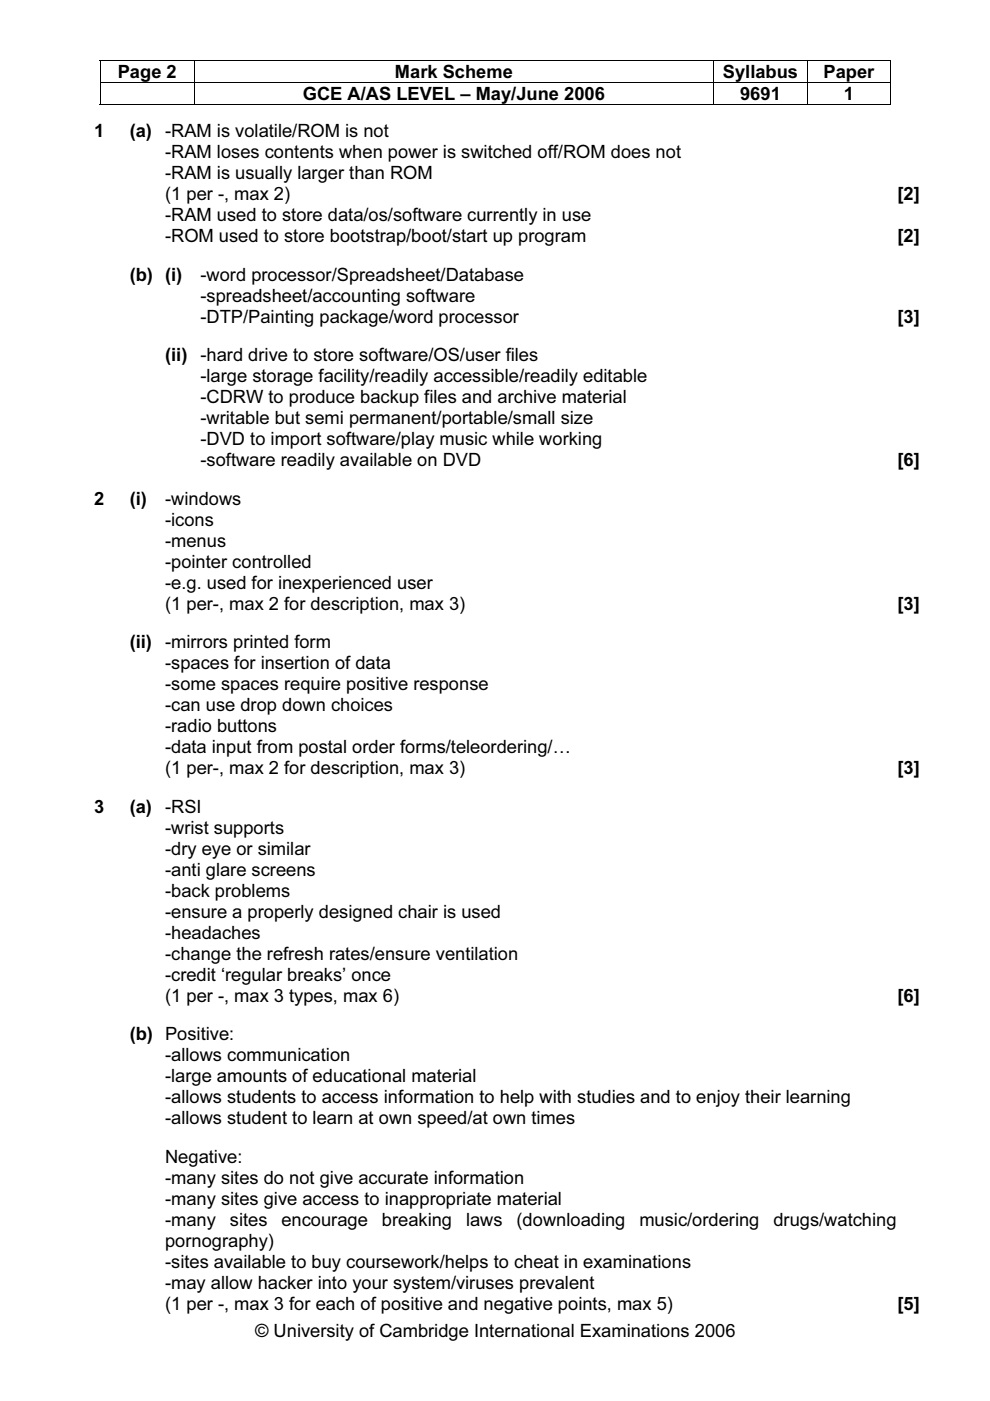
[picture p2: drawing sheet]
<svg xmlns="http://www.w3.org/2000/svg" width="210mm" height="297mm" viewBox="0 0 210 297" stroke-linecap="round" stroke-linejoin="round" font-family="sans-serif">
<defs><g id="words">
<g font-size="3.9">
<text x="25" y="16.6">Page 2</text>
<text x="83.7" y="16.6">Mark Scheme</text>
<text x="153.3" y="16.6">Syllabus</text>
<text x="174.6" y="16.6">Paper</text>
<text x="64.2" y="21.2">GCE A/AS LEVEL – May/June 2006</text>
<text x="156.9" y="21.2">9691</text>
<text x="178.9" y="21.2">1</text>
<text x="20" y="29.1">1</text>
<text x="27.5" y="29.1">(a)</text>
<text x="35" y="29.1">-RAM is volatile/ROM is not</text>
<text x="35" y="33.5">-RAM loses contents when power is switched off/ROM does not</text>
<text x="35" y="38">-RAM is usually larger than ROM</text>
<text x="35" y="42.5">(1 per -, max 2)</text>
<text x="35" y="46.9">-RAM used to store data/os/software currently in use</text>
<text x="190.3" y="42.5">[2]</text>
<text x="35" y="51.4">-ROM used to store bootstrap/boot/start up program</text>
<text x="190.3" y="51.4">[2]</text>
<text x="27.5" y="59.5">(b) (i)</text>
<text x="42.5" y="59.5">-word processor/Spreadsheet/Database</text>
<text x="42.5" y="64">-spreadsheet/accounting software</text>
<text x="42.5" y="68.4">-DTP/Painting package/word processor</text>
<text x="190.3" y="68.4">[3]</text>
<text x="35" y="76.5">(ii)</text>
<text x="42.5" y="76.5">-hard drive to store software/OS/user files</text>
<text x="42.5" y="81">-large storage facility/readily accessible/readily editable</text>
<text x="42.5" y="85.5">-CDRW to produce backup files and archive material</text>
<text x="42.5" y="89.9">-writable but semi permanent/portable/small size</text>
<text x="42.5" y="94.4">-DVD to import software/play music while working</text>
<text x="42.5" y="98.9">-software readily available on DVD</text>
<text x="190.3" y="98.9">[6]</text>
<text x="20" y="107">2</text>
<text x="27.5" y="107">(i)</text>
<text x="35" y="107">-windows</text>
<text x="35" y="111.4">-icons</text>
<text x="35" y="115.9">-menus</text>
<text x="35" y="120.4">-pointer controlled</text>
<text x="35" y="124.8">-e.g. used for inexperienced user</text>
<text x="35" y="129.3">(1 per-, max 2 for description, max 3)</text>
<text x="190.3" y="129.3">[3]</text>
<text x="27.5" y="137.4">(ii)</text>
<text x="35" y="137.4">-mirrors printed form</text>
<text x="35" y="141.9">-spaces for insertion of data</text>
<text x="35" y="146.3">-some spaces require positive response</text>
<text x="35" y="155.2">-radio buttons</text>
<text x="35" y="150.8">-can use drop down choices</text>
<text x="35" y="159.7">-data input from postal order forms/teleordering/…</text>
<text x="35" y="164.2">(1 per-, max 2 for description, max 3)</text>
<text x="190.3" y="164.2">[3]</text>
<text x="20" y="172.3">3</text>
<text x="27.5" y="172.3">(a)</text>
<text x="35" y="172.3">-RSI</text>
<text x="35" y="176.7">-wrist supports</text>
<text x="35" y="181.2">-dry eye or similar</text>
<text x="35" y="185.7">-anti glare screens</text>
<text x="35" y="190.1">-back problems</text>
<text x="35" y="194.6">-ensure a properly designed chair is used</text>
<text x="35" y="199.1">-headaches</text>
<text x="35" y="203.5">-change the refresh rates/ensure ventilation</text>
<text x="35" y="208">-credit ‘regular breaks’ once</text>
<text x="35" y="212.4">(1 per -, max 3 types, max 6)</text>
<text x="190.3" y="212.4">[6]</text>
<text x="27.5" y="220.6">(b) Positive:</text>
<text x="35" y="225">-allows communication</text>
<text x="35" y="229.5">-large amounts of educational material</text>
<text x="35" y="233.9">-allows students to access information to help with studies and to enjoy their learning</text>
<text x="35" y="238.4">-allows student to learn at own speed/at own times</text>
<text x="35" y="246.5">Negative:</text>
<text x="35" y="251">-many sites do not give accurate information</text>
<text x="35" y="255.4">-many sites give access to inappropriate material</text>
<text x="35" y="259.9">-many</text>
<text x="48.7" y="259.9">sites</text>
<text x="59.7" y="259.9">encourage</text>
<text x="81" y="259.9">breaking</text>
<text x="98.8" y="259.9">laws</text>
<text x="109.5" y="259.9">(downloading</text>
<text x="135.6" y="259.9">music/ordering</text>
<text x="164" y="259.9">drugs/watching</text>
<text x="35" y="268.8">-sites available to buy coursework/helps to cheat in examinations</text>
<text x="35" y="264.4">pornography)</text>
<text x="35" y="273.3">-may allow hacker into your system/viruses prevalent</text>
<text x="35" y="277.8">(1 per -, max 3 for each of positive and negative points, max 5)</text>
<text x="190.3" y="277.8">[5]</text>
<text x="54.1" y="283.6">© University of Cambridge International Examinations 2006</text>
</g>
</g></defs>
<path d="M21.1 12.7h.2v.2h-.2zM21.1 17.4h.2v.2h-.2zM41.2 12.7h.1v.2h-.1zM41.2 17.4h.1v.2h-.1zM151.2 12.7h.1v.2h-.1zM151.2 17.4h.1v.2h-.1zM171.2 12.7h.1v.2h-.1zM171.2 17.4h.1v.2h-.1zM188.7 12.7h.2v.2h-.2zM188.7 17.4h.2v.2h-.2zM188.7 22h.2v.2h-.2z" fill="#000"/>
<g fill="none" stroke="#000" stroke-width=".21">
<path d="M21.1 12.8h20M21.2 12.9v4.5M21.2 17.6v4.6M21.3 17.5h19.8M41.2 12.9v4.5M41.2 17.6v4.6M41.3 12.8h109.9M41.3 17.5h109.9M151.2 12.9v4.5M151.2 17.6v4.6M151.3 12.8h19.9M151.3 17.5h19.9"/>
<path d="M171.2 12.9v4.5M171.2 17.6v4.6M171.3 12.8h17.4M171.3 17.5h17.4M188.8 12.9v4.5M188.8 17.6v4.6M21.1 22.1h20M41.3 22.1h109.9M151.3 22.1h19.9M171.3 22.1h17.4"/>
</g>
<use href="#words"/>
</svg>
